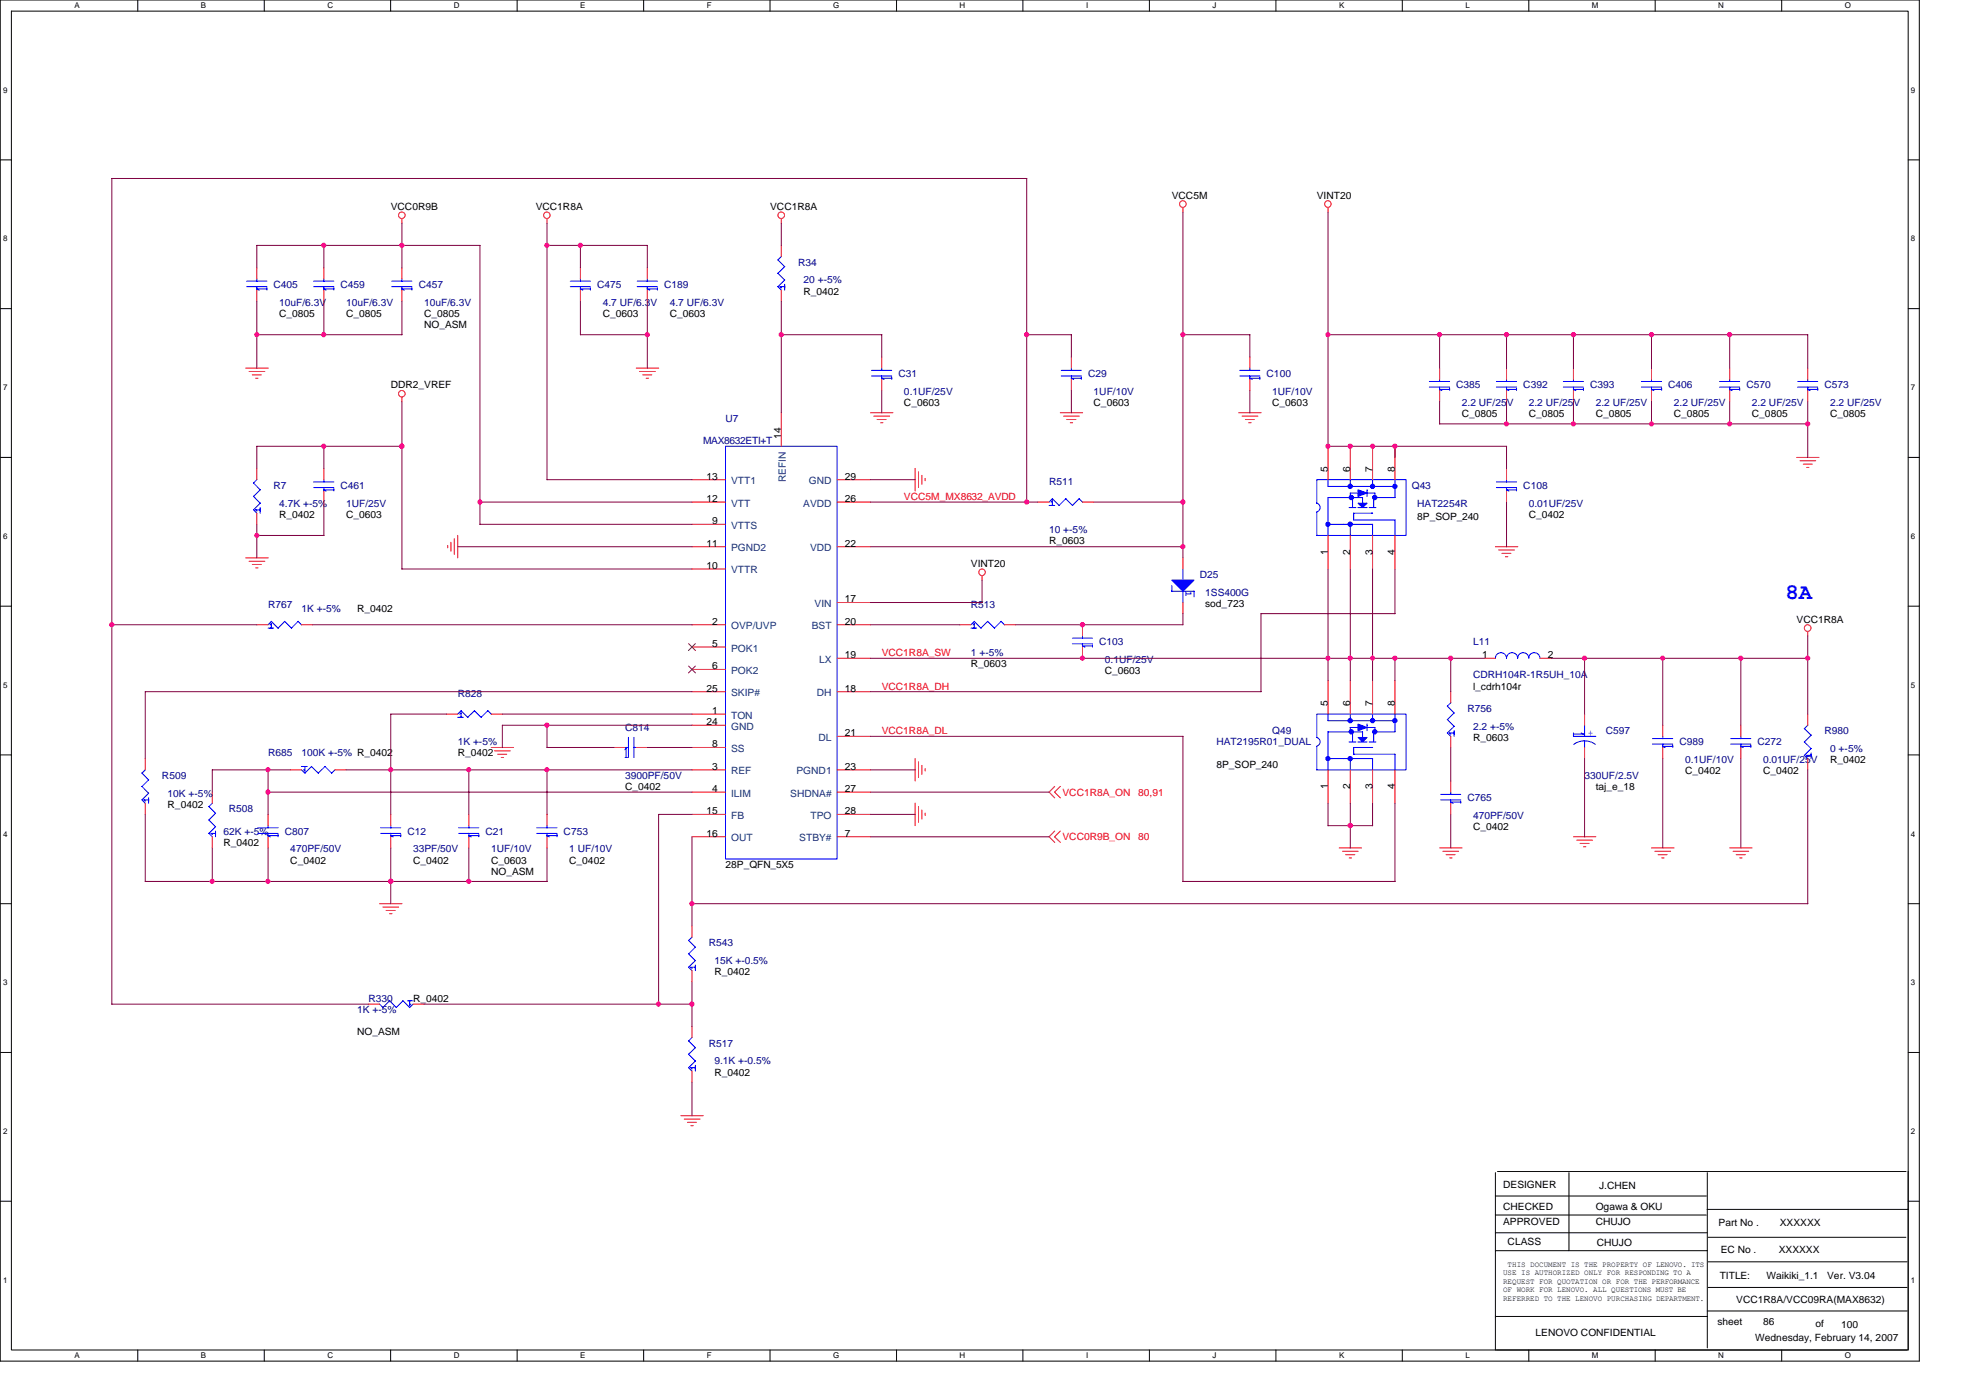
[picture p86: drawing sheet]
<svg xmlns="http://www.w3.org/2000/svg" width="297mm" height="210mm" viewBox="0 0 297 210" stroke-linecap="round" stroke-linejoin="round" font-family="sans-serif">
<defs><g id="words">
<text font-size="3.3" fill="#00f" x="268.3" y="90">8A</text>
<g font-size="1.5">
<text x="176.1" y="29.8">VCC5M</text>
<text x="197.8" y="29.8">VINT20</text>
<text x="58.7" y="31.5">VCC0R9B</text>
<text x="80.5" y="31.5">VCC1R8A</text>
<text x="115.7" y="31.5">VCC1R8A</text>
<text x="41.9" y="47.6">C_0805</text>
<text x="52" y="47.6">C_0805</text>
<text x="63.7" y="47.6">C_0805</text>
<text x="90.6" y="47.6">C_0603</text>
<text x="100.6" y="47.6">C_0603</text>
<text x="120.7" y="44.3">R_0402</text>
<text x="63.7" y="49.3">NO_ASM</text>
<text x="58.7" y="58.4">DDR2_VREF</text>
<text x="117.4" y="65.9" transform="rotate(-90 117.4 65.9)">14</text>
<text x="135.8" y="61">C_0603</text>
<text x="164.3" y="61">C_0603</text>
<text x="191.2" y="61">C_0603</text>
<text x="219.6" y="62.7">C_0805</text>
<text x="229.7" y="62.7">C_0805</text>
<text x="239.8" y="62.7">C_0805</text>
<text x="251.5" y="62.7">C_0805</text>
<text x="263.2" y="62.7">C_0805</text>
<text x="275" y="62.7">C_0805</text>
<text x="199.5" y="70.9" transform="rotate(-90 199.5 70.9)">5</text>
<text x="202.9" y="70.9" transform="rotate(-90 202.9 70.9)">6</text>
<text x="206.2" y="70.9" transform="rotate(-90 206.2 70.9)">7</text>
<text x="209.6" y="70.9" transform="rotate(-90 209.6 70.9)">8</text>
<text x="41.9" y="77.8">R_0402</text>
<text x="52" y="77.8">C_0603</text>
<text x="106.1" y="75.4">12</text>
<text x="106.1" y="72.1">13</text>
<text x="126.9" y="75.4">26</text>
<text x="126.9" y="72.1">29</text>
<text x="229.7" y="77.8">C_0402</text>
<text x="106.1" y="82.1">11</text>
<text x="107" y="78.8">9</text>
<text x="126.9" y="82.1">22</text>
<text x="157.6" y="81.8">R_0603</text>
<text x="199.5" y="83.4" transform="rotate(-90 199.5 83.4)">1</text>
<text x="202.9" y="83.4" transform="rotate(-90 202.9 83.4)">2</text>
<text x="206.2" y="83.4" transform="rotate(-90 206.2 83.4)">3</text>
<text x="209.6" y="83.4" transform="rotate(-90 209.6 83.4)">4</text>
<text x="212.9" y="78.1">8P_SOP_240</text>
<text x="106.1" y="85.5">10</text>
<text x="145.9" y="85.2">VINT20</text>
<text x="53.7" y="91.9">R_0402</text>
<text x="107" y="93.9">2</text>
<text x="126.9" y="90.5">17</text>
<text x="126.9" y="93.9">20</text>
<text x="181.1" y="91.2">sod_723</text>
<text x="269.9" y="93.6">VCC1R8A</text>
<text x="107" y="97.2">5</text>
<text x="107" y="100.6">6</text>
<text x="126.9" y="98.9">19</text>
<text x="145.9" y="100.3">R_0603</text>
<text x="166" y="101.3">C_0603</text>
<text x="222.7" y="98.9">1</text>
<text x="232.5" y="98.9">2</text>
<text x="106.1" y="103.9">25</text>
<text x="107" y="107.3">1</text>
<text x="126.9" y="103.9">18</text>
<text x="199.5" y="106.1" transform="rotate(-90 199.5 106.1)">5</text>
<text x="202.9" y="106.1" transform="rotate(-90 202.9 106.1)">6</text>
<text x="206.2" y="106.1" transform="rotate(-90 206.2 106.1)">7</text>
<text x="209.6" y="106.1" transform="rotate(-90 209.6 106.1)">8</text>
<text x="221.3" y="103.6">l_cdrh104r</text>
<text x="68.8" y="113.7">R_0402</text>
<text x="106.1" y="108.9">24</text>
<text x="107" y="112.3">8</text>
<text x="126.9" y="110.6">21</text>
<text x="221.3" y="111.3">R_0603</text>
<text x="93.9" y="118.7">C_0402</text>
<text x="107" y="115.7">3</text>
<text x="107" y="119">4</text>
<text x="126.9" y="115.7">23</text>
<text x="126.9" y="119">27</text>
<text x="182.8" y="115.3">8P_SOP_240</text>
<text x="199.5" y="118.6" transform="rotate(-90 199.5 118.6)">1</text>
<text x="202.9" y="118.6" transform="rotate(-90 202.9 118.6)">2</text>
<text x="206.2" y="118.6" transform="rotate(-90 206.2 118.6)">3</text>
<text x="209.6" y="118.6" transform="rotate(-90 209.6 118.6)">4</text>
<text x="239.8" y="118.7">taj_e_18</text>
<text x="253.2" y="116.4">C_0402</text>
<text x="264.9" y="116.4">C_0402</text>
<text x="275" y="114.7">R_0402</text>
<text x="25.2" y="121.4">R_0402</text>
<text x="106.1" y="122.3">15</text>
<text x="106.1" y="125.7">16</text>
<text x="126.9" y="125.7">7</text>
<text x="126.9" y="122.3">28</text>
<text x="221.3" y="124.7">C_0402</text>
<text x="33.6" y="127.1">R_0402</text>
<text x="43.6" y="129.8">C_0402</text>
<text x="62.1" y="129.8">C_0402</text>
<text x="73.8" y="129.8">C_0603</text>
<text x="73.8" y="131.4">NO_ASM</text>
<text x="85.5" y="129.8">C_0402</text>
<text x="109" y="130.4">28P_QFN_5X5</text>
<text x="107.3" y="146.5">R_0402</text>
<text x="53.7" y="155.6">NO_ASM</text>
<text x="62.1" y="150.6">R_0402</text>
<text x="107.3" y="161.6">R_0402</text>
<text x="225.8" y="178.5">DESIGNER</text>
<text x="240.3" y="178.7">J.CHEN</text>
<text x="225.8" y="181.7">CHECKED</text>
<text x="225.8" y="184.1">APPROVED</text>
<text x="239.8" y="181.7">Ogawa &amp; OKU</text>
<text x="239.8" y="184.1">CHUJO</text>
<text x="258.2" y="184.3">Part No .</text>
<text x="267.4" y="184.3">XXXXXX</text>
<text x="226.5" y="187.1">CLASS</text>
<text x="239.9" y="187.3">CHUJO</text>
<text x="258.5" y="188.3">EC No .</text>
<text x="267.2" y="188.3">XXXXXX</text>
<text x="258.4" y="192.1">TITLE:</text>
<text x="260.9" y="195.8">VCC1R8A/VCC09RA(MAX8632)</text>
<text x="265.4" y="192.1">Waikiki_1.1</text>
<text x="274.5" y="192.1">Ver. V3.04</text>
<text x="230.7" y="200.7">LENOVO CONFIDENTIAL</text>
<text x="258" y="199.2">sheet</text>
<text x="263.7" y="201.5">Wednesday, February 14, 2007</text>
<text x="264.9" y="199.2">86</text>
<text x="272.8" y="199.3">of</text>
<text x="276.6" y="199.5">100</text>
</g>
<g font-size="1.5" fill="#000080">
<text x="119.9" y="39.9">R34</text>
<text x="41.1" y="43.3">C405</text>
<text x="41.9" y="46">10uF/6.3V</text>
<text x="51.2" y="43.3">C459</text>
<text x="52" y="46">10uF/6.3V</text>
<text x="62.9" y="43.3">C457</text>
<text x="63.7" y="46">10uF/6.3V</text>
<text x="89.7" y="43.3">C475</text>
<text x="90.6" y="46">4.7 UF/6.3V</text>
<text x="99.8" y="43.3">C189</text>
<text x="100.6" y="46">4.7 UF/6.3V</text>
<text x="120.7" y="42.6">20 +-5%</text>
<text x="135" y="56.7">C31</text>
<text x="135.8" y="59.4">0.1UF/25V</text>
<text x="163.5" y="56.7">C29</text>
<text x="164.3" y="59.4">1UF/10V</text>
<text x="190.3" y="56.7">C100</text>
<text x="191.2" y="59.4">1UF/10V</text>
<text x="218.8" y="58.4">C385</text>
<text x="228.9" y="58.4">C392</text>
<text x="238.9" y="58.4">C393</text>
<text x="250.7" y="58.4">C406</text>
<text x="262.4" y="58.4">C570</text>
<text x="274.1" y="58.4">C573</text>
<text x="109" y="63.4">U7</text>
<text x="219.6" y="61">2.2 UF/25V</text>
<text x="229.7" y="61">2.2 UF/25V</text>
<text x="239.8" y="61">2.2 UF/25V</text>
<text x="251.5" y="61">2.2 UF/25V</text>
<text x="263.2" y="61">2.2 UF/25V</text>
<text x="275" y="61">2.2 UF/25V</text>
<text x="105.6" y="66.7">MAX8632ETI+T</text>
<text x="41.1" y="73.4">R7</text>
<text x="41.9" y="76.1">4.7K +-5%</text>
<text x="51.2" y="73.4">C461</text>
<text x="52" y="76.1">1UF/25V</text>
<text x="157.6" y="72.9">R511</text>
<text x="212.1" y="73.4">Q43</text>
<text x="212.9" y="76.1">HAT2254R</text>
<text x="228.9" y="73.4">C108</text>
<text x="229.7" y="76.1">0.01UF/25V</text>
<text x="157.6" y="80.1">10 +-5%</text>
<text x="180.3" y="86.8">D25</text>
<text x="181.1" y="89.5">1SS400G</text>
<text x="40.3" y="91.4">R767</text>
<text x="45.3" y="91.9">1K +-5%</text>
<text x="145.9" y="91.4">R513</text>
<text x="145.9" y="98.6">1 +-5%</text>
<text x="165.2" y="96.9">C103</text>
<text x="166" y="99.6">0.1UF/25V</text>
<text x="221.3" y="96.9">L11</text>
<text x="221.3" y="101.9">CDRH104R-1R5UH_10A</text>
<text x="68.8" y="104.8">R828</text>
<text x="220.5" y="107">R756</text>
<text x="40.3" y="113.7">R685</text>
<text x="45.3" y="113.7">100K +-5% R_0402</text>
<text x="68.8" y="112">1K +-5%</text>
<text x="93.9" y="109.8">C814</text>
<text x="182.8" y="112">HAT2195R01_DUAL</text>
<text x="191.2" y="110.3">Q49</text>
<text x="221.3" y="109.6">2.2 +-5%</text>
<text x="241.3" y="110.3">C597</text>
<text x="252.3" y="112">C989</text>
<text x="264.1" y="112">C272</text>
<text x="274.1" y="110.3">R980</text>
<text x="275" y="113">0 +-5%</text>
<text x="24.3" y="117">R509</text>
<text x="25.2" y="119.7">10K +-5%</text>
<text x="93.9" y="117">3900PF/50V</text>
<text x="238.1" y="117">330UF/2.5V</text>
<text x="253.2" y="114.7">0.1UF/10V</text>
<text x="264.9" y="114.7">0.01UF/25V</text>
<text x="33.6" y="125.4">62K +-5%</text>
<text x="34.4" y="122">R508</text>
<text x="42.8" y="125.4">C807</text>
<text x="61.2" y="125.4">C12</text>
<text x="73" y="125.4">C21</text>
<text x="84.7" y="125.4">C753</text>
<text x="220.5" y="120.4">C765</text>
<text x="221.3" y="123.1">470PF/50V</text>
<text x="43.6" y="128.1">470PF/50V</text>
<text x="62.1" y="128.1">33PF/50V</text>
<text x="73.8" y="128.1">1UF/10V</text>
<text x="85.5" y="128.1">1 UF/10V</text>
<text x="106.5" y="142.2">R543</text>
<text x="107.3" y="144.8">15K +-0.5%</text>
<text x="53.7" y="152.2">1K +-5%</text>
<text x="55.3" y="150.6">R330</text>
<text x="106.5" y="157.2">R517</text>
<text x="107.3" y="159.9">9.1K +-0.5%</text>
</g>
<g font-size="1.5" fill="#004080">
<text x="109.9" y="76.1">VTT</text>
<text x="109.9" y="72.7">VTT1</text>
<text x="118.1" y="72.5" transform="rotate(-90 118.1 72.5)">REFIN</text>
<text x="120.7" y="76.1">AVDD</text>
<text x="121.5" y="72.7">GND</text>
<text x="109.9" y="79.5">VTTS</text>
<text x="109.9" y="82.8">PGND2</text>
<text x="121.7" y="82.8">VDD</text>
<text x="109.9" y="86.2">VTTR</text>
<text x="109.9" y="94.6">OVP/UVP</text>
<text x="122" y="94.6">BST</text>
<text x="122.4" y="91.2">VIN</text>
<text x="109.9" y="97.9">POK1</text>
<text x="109.9" y="101.3">POK2</text>
<text x="123.1" y="99.6">LX</text>
<text x="109.9" y="104.6">SKIP#</text>
<text x="109.9" y="108">TON</text>
<text x="122.7" y="104.6">DH</text>
<text x="109.9" y="109.6">GND</text>
<text x="109.9" y="113">SS</text>
<text x="123" y="111.3">DL</text>
<text x="109.9" y="116.4">REF</text>
<text x="109.9" y="119.7">ILIM</text>
<text x="118.7" y="119.7">SHDNA#</text>
<text x="119.7" y="116.4">PGND1</text>
<text x="109.9" y="123">FB</text>
<text x="121.8" y="123">TPO</text>
<text x="109.9" y="126.4">OUT</text>
<text x="120.1" y="126.4">STBY#</text>
</g>
<g font-size="1.5" fill="#f00">
<text x="135.8" y="75.1">VCC5M_MX8632_AVDD</text>
<text x="132.5" y="98.6">VCC1R8A_SW</text>
<text x="132.5" y="103.6">VCC1R8A_DH</text>
<text x="132.5" y="110.3">VCC1R8A_DL</text>
<text x="159.6" y="119.5">VCC1R8A_ON</text>
<text x="171" y="119.5">80,91</text>
<text x="159.6" y="126.2">VCC0R9B_ON</text>
<text x="171" y="126.2">80</text>
</g>
<g font-size="1.5" fill="#00f">
<text x="178.1" y="88.8" transform="rotate(90 178.1 88.8)">1</text>
<text x="238.6" y="110.5">+</text>
</g>
<g font-size="1.2">
<text x="11.2" y="1.3">A</text>
<text x="30.2" y="1.3">B</text>
<text x="49.2" y="1.3">C</text>
<text x="68.2" y="1.3">D</text>
<text x="87.2" y="1.3">E</text>
<text x="106.2" y="1.3">F</text>
<text x="125.2" y="1.3">G</text>
<text x="144.2" y="1.3">H</text>
<text x="163.2" y="1.3">I</text>
<text x="182.2" y="1.3">J</text>
<text x="201.2" y="1.3">K</text>
<text x="220.2" y="1.3">L</text>
<text x="239.2" y="1.3">M</text>
<text x="258.2" y="1.3">N</text>
<text x="277.2" y="1.3">O</text>
<text x=".5" y="13.9">9</text>
<text x="287.1" y="13.9">9</text>
<text x=".5" y="36.3">8</text>
<text x="287.1" y="36.3">8</text>
<text x=".5" y="58.6">7</text>
<text x="287.1" y="58.6">7</text>
<text x=".5" y="81">6</text>
<text x="287.1" y="81">6</text>
<text x=".5" y="103.3">5</text>
<text x="287.1" y="103.3">5</text>
<text x=".5" y="125.7">4</text>
<text x="287.1" y="125.7">4</text>
<text x=".5" y="148">3</text>
<text x="287.1" y="148">3</text>
<text x=".5" y="170.4">2</text>
<text x="287.1" y="170.4">2</text>
<text x="225.8" y="191.6">USE IS AUTHORIZED ONLY FOR RESPONDING TO A</text>
<text x="226.5" y="190.4">THIS DOCUMENT IS THE PROPERTY OF LENOVO. ITS</text>
<text x=".5" y="192.7">1</text>
<text x="225.8" y="192.9">REQUEST FOR QUOTATION OR FOR THE PERFORMANCE</text>
<text x="225.8" y="194.2">OF WORK FOR LENOVO. ALL QUESTIONS MUST BE</text>
<text x="225.8" y="195.5">REFERRED TO THE LENOVO PURCHASING DEPARTMENT.</text>
<text x="287.1" y="192.7">1</text>
<text x="11.2" y="204.1">A</text>
<text x="30.2" y="204.1">B</text>
<text x="49.2" y="204.1">C</text>
<text x="68.2" y="204.1">D</text>
<text x="87.2" y="204.1">E</text>
<text x="106.2" y="204.1">F</text>
<text x="125.2" y="204.1">G</text>
<text x="144.2" y="204.1">H</text>
<text x="163.2" y="204.1">I</text>
<text x="182.2" y="204.1">J</text>
<text x="201.2" y="204.1">K</text>
<text x="220.2" y="204.1">L</text>
<text x="239.2" y="204.1">M</text>
<text x="258.2" y="204.1">N</text>
<text x="277.2" y="204.1">O</text>
</g>
</g></defs>
<path d="M0 0h288.4v204.5h-288.4zM1.7 1.7h285v201.1h-285z" fill="none" stroke="#000" stroke-width=".15"/>
<g fill="#fff">
<path d="M11.2 .2h.8v1.3h-.8z"/>
<path d="M11.2 203h.8v1.4h-.8z"/>
</g>
<path d="M20.7 0v1.7M20.7 202.8v1.7" fill="none" stroke="#000" stroke-width=".15"/>
<g fill="#fff">
<path d="M30.2 .2h.8v1.3h-.8z"/>
<path d="M30.2 203h.8v1.4h-.8z"/>
</g>
<path d="M39.7 0v1.7M39.7 202.8v1.7" fill="none" stroke="#000" stroke-width=".15"/>
<g fill="#fff">
<path d="M49.2 .2h.8v1.3h-.8z"/>
<path d="M49.2 203h.8v1.4h-.8z"/>
</g>
<path d="M58.7 0v1.7M58.7 202.8v1.7" fill="none" stroke="#000" stroke-width=".15"/>
<g fill="#fff">
<path d="M68.2 .2h.8v1.3h-.8z"/>
<path d="M68.2 203h.8v1.4h-.8z"/>
</g>
<path d="M77.7 0v1.7M77.7 202.8v1.7" fill="none" stroke="#000" stroke-width=".15"/>
<g fill="#fff">
<path d="M87.2 .2h.8v1.3h-.8z"/>
<path d="M87.2 203h.8v1.4h-.8z"/>
</g>
<path d="M96.7 0v1.7M96.7 202.8v1.7" fill="none" stroke="#000" stroke-width=".15"/>
<g fill="#fff">
<path d="M106.2 .2h.7v1.3h-.7z"/>
<path d="M106.2 203h.7v1.4h-.7z"/>
</g>
<path d="M115.7 0v1.7M115.7 202.8v1.7" fill="none" stroke="#000" stroke-width=".15"/>
<g fill="#fff">
<path d="M125.2 .2h.9v1.3h-.9z"/>
<path d="M125.2 203h.9v1.4h-.9z"/>
</g>
<path d="M134.7 0v1.7M134.7 202.8v1.7" fill="none" stroke="#000" stroke-width=".15"/>
<g fill="#fff">
<path d="M144.2 .2h.8v1.3h-.8z"/>
<path d="M144.2 203h.8v1.4h-.8z"/>
</g>
<path d="M153.7 0v1.7M153.7 202.8v1.7" fill="none" stroke="#000" stroke-width=".15"/>
<g fill="#fff">
<path d="M163.2 .2h.3v1.3h-.3z"/>
<path d="M163.2 203h.3v1.4h-.3z"/>
</g>
<path d="M172.7 0v1.7M172.7 202.8v1.7" fill="none" stroke="#000" stroke-width=".15"/>
<g fill="#fff">
<path d="M182.2 .2h.6v1.3h-.6z"/>
<path d="M182.2 203h.6v1.4h-.6z"/>
</g>
<path d="M191.7 0v1.7M191.7 202.8v1.7" fill="none" stroke="#000" stroke-width=".15"/>
<g fill="#fff">
<path d="M201.2 .2h.8v1.3h-.8z"/>
<path d="M201.2 203h.8v1.4h-.8z"/>
</g>
<path d="M210.7 0v1.7M210.7 202.8v1.7" fill="none" stroke="#000" stroke-width=".15"/>
<g fill="#fff">
<path d="M220.2 .2h.6v1.3h-.6z"/>
<path d="M220.2 203h.6v1.4h-.6z"/>
</g>
<path d="M229.7 0v1.7M229.7 202.8v1.7" fill="none" stroke="#000" stroke-width=".15"/>
<g fill="#fff">
<path d="M239.2 .2h.9v1.3h-.9z"/>
<path d="M239.2 203h.9v1.4h-.9z"/>
</g>
<path d="M248.7 0v1.7M248.7 202.8v1.7" fill="none" stroke="#000" stroke-width=".15"/>
<g fill="#fff">
<path d="M258.2 .2h.8v1.3h-.8z"/>
<path d="M258.2 203h.8v1.4h-.8z"/>
</g>
<path d="M267.7 0v1.7M267.7 202.8v1.7" fill="none" stroke="#000" stroke-width=".15"/>
<g fill="#fff">
<path d="M277.2 .2h.9v1.3h-.9z"/>
<path d="M277.2 203h.9v1.4h-.9z"/>
<path d="M.5 12.8h.6v1.4h-.6z"/>
<path d="M287.1 12.8h.7v1.4h-.7z"/>
<path d="M.5 35.2h.6v1.3h-.6z"/>
<path d="M287.1 35.2h.7v1.3h-.7z"/>
</g>
<path d="M0 24h1.7M286.7 24h1.7" fill="none" stroke="#000" stroke-width=".15"/>
<g fill="#fff">
<path d="M.5 57.6h.6v1.3h-.6z"/>
<path d="M287.1 57.6h.7v1.3h-.7z"/>
</g>
<path d="M0 46.4h1.7M286.7 46.4h1.7" fill="none" stroke="#000" stroke-width=".15"/>
<g fill="#fff">
<path d="M.5 79.9h.6v1.3h-.6z"/>
<path d="M287.1 79.9h.7v1.3h-.7z"/>
</g>
<path d="M0 68.7h1.7M286.7 68.7h1.7" fill="none" stroke="#000" stroke-width=".15"/>
<g fill="#fff">
<path d="M.5 102.3h.6v1.3h-.6z"/>
<path d="M287.1 102.3h.7v1.3h-.7z"/>
</g>
<path d="M0 91.1h1.7M286.7 91.1h1.7" fill="none" stroke="#000" stroke-width=".15"/>
<g fill="#fff">
<path d="M.5 124.6h.6v1.3h-.6z"/>
<path d="M287.1 124.6h.7v1.3h-.7z"/>
</g>
<path d="M0 113.4h1.7M286.7 113.4h1.7" fill="none" stroke="#000" stroke-width=".15"/>
<g fill="#fff">
<path d="M.5 147h.6v1.3h-.6z"/>
<path d="M287.1 147h.7v1.3h-.7z"/>
</g>
<path d="M0 135.8h1.7M286.7 135.8h1.7" fill="none" stroke="#000" stroke-width=".15"/>
<g fill="#fff">
<path d="M.5 169.3h.6v1.3h-.6z"/>
<path d="M287.1 169.3h.7v1.3h-.7z"/>
</g>
<path d="M0 158.1h1.7M286.7 158.1h1.7" fill="none" stroke="#000" stroke-width=".15"/>
<g fill="#fff">
<path d="M.5 191.7h.6v1.3h-.6z"/>
<path d="M287.1 191.7h.7v1.3h-.7z"/>
</g>
<g fill="none" stroke="#000" stroke-width=".15">
<path d="M224.7 179.7h31.7M224.7 176.2v26.7M225 176h61.4M235.7 176.2v11.7M256.5 176.2v26.3M286.7 176v26.8M0 180.5h1.7M224.7 182.6h31.7M224.7 185.2h31.8M224.7 187.9h31.8M224.7 197.8h31.8M256.5 181.7h30.2"/>
<path d="M256.5 197h30.1M256.7 189.6h29.8M256.7 185.9h29.7M256.7 193.4h29.8M286.7 180.5h1.7M224.8 202.8h61.7"/>
</g>
<g fill="none" stroke="#f00" stroke-width=".15">
<path d="M60.4 32.9v.6M82.2 32.9v.6M117.4 32.9v.6M117.4 36.9v1.6M177.7 31.2v.7M199.5 31.2v.7M36.9 55.3h3.4M37.4 55.8h2.4M37.9 56.3h1.4M38.4 56.8h.4M38.6 40.2v1.7M38.6 43.6v1.7"/>
<path d="M48.7 40.2v1.7M48.7 43.6v1.7M60.4 40.2v1.7M60.4 43.6v1.7M60.4 59.7v.7M87.2 40.2v1.7M87.2 43.6v1.7M95.6 55.3h3.4M96.1 55.8h2.4M96.6 56.3h1.3M97.1 56.8h.3M97.3 40.2v1.7"/>
<path d="M97.3 43.6v1.7M117.4 43.6v1.7M132.5 53.6v1.7M132.5 57v1.7M161 53.6v1.7M161 57v1.7M187.8 53.6v1.7M187.8 57v1.7M216.3 55.3v1.7M216.3 58.7v1.6M226.4 55.3v1.7M226.4 58.7v1.6"/>
<path d="M236.4 55.3v1.7M236.4 58.7v1.6M248.1 55.3v1.7M248.1 58.7v1.6M259.9 55.3v1.7M259.9 58.7v1.6M271.6 55.3v1.7M271.6 58.7v1.6M38.6 70.4v1.7M38.6 77.1v1.7M48.7 70.4v1.7M48.7 73.8v1.6"/>
<path d="M104 75.4h5M104 78.8h5M104 72.1h5M117.4 62v5.1M125.8 75.4h5M125.8 72.1h5M130.8 62h3.4M131.3 62.5h2.4M131.8 63h1.3M132.3 63.5h.4M137.5 70.4v3.4M138 70.9v2.4"/>
<path d="M138.5 71.4v1.4M139 71.9v.3M155.9 75.4h1.7M159.3 62h3.4M159.8 62.5h2.4M160.3 63h1.3M160.8 63.5h.4M162.6 75.4h1.7M186.1 62h3.4M186.6 62.5h2.4M187.1 63h1.4M187.6 63.5h.4"/>
<path d="M199.5 67.1v5M202.9 67.1v5M206.2 67.1v5M209.6 67.1v5M226.4 70.4v1.7M226.4 73.8v1.6M269.9 68.7h3.4M270.4 69.2h2.4M270.9 69.7h1.4M271.4 70.2h.4M36.9 83.8h3.4M37.4 84.3h2.4"/>
<path d="M37.9 84.8h1.4M38.4 85.3h.4M38.6 93.9h1.7M45.3 93.9h1.7M67.3 82v.3M67.8 81.5v1.3M68.3 80.9v2.4M68.8 80.4v3.4M104 82.1h5M104 93.9h5M104 97.2h5M104 85.5h5"/>
<path d="M125.8 82.1h5M125.8 93.9h5M125.8 98.9h5M125.8 90.5h5M144.2 93.9h1.7M147.5 86.5v.7M150.9 93.9h1.7M162.6 93.9v1.6M162.6 97.2v1.7M177.7 83.8v1.7M177.7 90.5v1.7M199.5 80.5v5"/>
<path d="M202.9 80.5v5M206.2 80.5v5M209.6 80.5v5M223 98.9h1.7M224.7 82.1h3.3M225.2 82.6h2.3M225.7 83.1h1.3M226.2 83.7h.3M231.4 98.9h1.7M271.6 94.9v.7M21.8 114v1.7M31.9 119v1.7"/>
<path d="M43.6 115.7h1.7M50.3 115.7h1.7M67.1 107.3h1.7M73.8 112.3h3.4M73.8 107.3h1.7M74.3 112.8h2.4M74.8 113.3h1.3M75.3 113.8h.4M92.2 112.3h1.7M95.6 112.3h1.7M104 112.3h5M104 115.7h5"/>
<path d="M104 107.3h5M104 119h5M104 100.6h5M104 103.9h5M104 109h5M125.8 115.7h5M125.8 119h5M125.8 103.9h5M125.8 110.6h5M137.5 114v3.3M138 114.5v2.3M138.5 115v1.4"/>
<path d="M139 115.5v.3M158.5 118.2l-.9 .8 .9 .9M159.3 118.2l-.8 .8 .8 .9M199.5 102.3v5M199.5 115.7v5M202.9 102.3v5M202.9 115.7v5M206.2 102.3v5M206.2 115.7v5M209.6 102.3v5M209.6 115.7v5M218 103.9v1.7"/>
<path d="M218 110.6v1.7M218 117.3v1.7M238.1 107.3v1.7M238.1 112.3v1.7M249.8 109v1.6M249.8 112.3v1.7M261.6 109v1.6M261.6 112.3v1.7M271.6 107.3v1.7M271.6 114v1.7M21.8 120.7v1.7M31.9 125.7v1.7"/>
<path d="M40.3 122.4v1.7M40.3 125.7v1.7M57 135.8h3.4M57.5 136.3h2.4M58 136.8h1.4M58.5 137.3h.4M58.7 122.4v1.7M58.7 125.7v1.7M70.4 122.4v1.7M70.4 125.7v1.7M82.2 122.4v1.7M82.2 125.7v1.7"/>
<path d="M104 125.7h5M104 139.1v1.7M104 122.4h5M125.8 125.7h5M125.8 122.4h5M137.5 120.7v3.4M138 121.2v2.3M138.5 121.7v1.4M139 122.2v.3M158.5 124.9l-.9 .8 .9 .9M159.3 124.9l-.8 .8 .8 .9M201.2 127.4h3.4"/>
<path d="M201.7 127.9h2.4M202.2 128.4h1.4M202.7 128.9h.4M216.3 127.4h3.4M216.8 127.9h2.4M217.3 128.4h1.3M217.8 128.9h.4M218 120.7v1.7M236.4 125.7h3.4M236.9 126.2h2.4M237.4 126.7h1.4M237.9 127.2h.4"/>
<path d="M248.1 127.4h3.4M248.6 127.9h2.4M249.1 128.4h1.4M249.7 128.9h.3M259.9 127.4h3.3M260.4 127.9h2.3M260.9 128.4h1.3M261.4 128.9h.3M55.3 150.9h1.7M62.1 150.9h1.6M104 145.8v1.7M104 154.2v1.7"/>
<path d="M102.3 167.6h3.4M102.8 168.1h2.4M103.3 168.6h1.3M103.8 169.1h.4M104 160.9v1.7"/>
<circle cx="60.4" cy="32.3" r=".49"/>
<circle cx="82.2" cy="32.3" r=".49"/>
<circle cx="117.4" cy="32.3" r=".49"/>
<circle cx="177.7" cy="30.7" r=".5"/>
<circle cx="199.5" cy="30.7" r=".49"/>
<circle cx="60.4" cy="59.2" r=".49"/>
<circle cx="147.5" cy="86" r=".49"/>
<circle cx="271.6" cy="94.4" r=".5"/>
</g>
<g fill="none" stroke="#00f" stroke-width=".15">
<path d="M116.9 39l1 1.1M117.4 38.5l-.5 .6M37.1 42.2h3M37.1 43.1h3M38.6 41.9v.4M38.6 43.1v.5M40.1 43.4h-1.5l.3 .2M40.1 43.2v.4M47.1 42.2h3.1M47.1 43.1h3.1M48.7 41.9v.4M48.7 43.1v.5"/>
<path d="M50.2 43.2v.4M50.2 43.4h-1.6l.4 .2M58.9 42.2h3M58.9 43.1h3M60.4 43.4h1.5M60.4 41.9v.4M60.4 43.1v.5M60.4 43.4l.3 .2M61.9 43.2v.4M85.7 42.2h3M85.7 43.1h3M87.2 43.4h1.5"/>
<path d="M87.2 41.9v.4M87.2 43.1v.5M87.2 43.4l.4 .2M88.7 43.2v.4M95.7 42.2h3.1M95.7 43.1h3.1M97.3 41.9v.4M97.3 43.1v.5M98.8 43.4h-1.6l.4 .2M98.8 43.2v.4M116.9 41l1 1.1-1 1M116.9 43.1l.5 .5"/>
<path d="M117.2 43.1h.7M117.2 43.1l.2 .2M117.9 42.7v.9M117.9 40l-1 1.1M130.9 55.6h3.1M130.9 56.5h3.1M132.5 56.8h1.5M132.5 55.3v.4M132.5 56.5v.5M132.5 56.8l.3 .2M134 56.6v.4M159.4 55.6h3.1"/>
<path d="M159.4 56.5h3.1M161 55.3v.4M161 56.5v.5M162.5 56.8h-1.6l.4 .2M162.5 56.6v.4M186.3 55.6h3M186.3 56.5h3M187.8 55.3v.4M187.8 56.5v.5M189.3 56.8h-1.5l.3 .2M189.3 56.6v.4M214.8 57.3h3"/>
<path d="M214.8 58.2h3M216.3 57v.3M216.3 58.1v.6M217.8 58.5h-1.5l.3 .2M217.8 58.3v.4M224.8 57.3h3.1M224.8 58.2h3.1M226.4 57v.3M226.4 58.1v.6M227.9 58.5h-1.6l.4 .2M227.9 58.3v.4M234.9 57.3h3"/>
<path d="M234.9 58.2h3M236.4 58.5h1.5M236.4 57v.3M236.4 58.1v.6M236.4 58.5l.4 .2M237.9 58.3v.4M246.6 57.3h3.1M246.6 58.2h3.1M248.1 58.5h1.6M248.1 57v.3M248.1 58.1v.6M248.1 58.5l.4 .2"/>
<path d="M249.7 58.3v.4M258.4 57.3h3M258.4 58.2h3M259.9 58.5h1.5M259.9 57v.3M259.9 58.1v.6M259.9 58.5l.3 .2M261.4 58.3v.4M270.1 57.3h3M270.1 58.2h3M271.6 58.5h1.5M271.6 57v.3"/>
<path d="M271.6 58.1v.6M271.6 58.5l.4 .2M273.1 58.3v.4M38.1 74.6l1 1M38.4 76.6h.7M38.4 76.6l.2 .2M38.6 72.1l-.5 .5 1 1-1 1M39.1 76.2v.9M39.1 75.6l-1 1 .5 .5M47.1 72.4h3.1M47.1 73.3h3.1M48.7 72.1v.3"/>
<path d="M48.7 73.2v.6M50.2 73.6h-1.6l.4 .2M50.2 73.4v.4M109 67.1h16.8v62h-16.8zM157.6 75.9h.9M158.1 74.9l1 1.1M158.1 75.2v.7M158.1 75.3l-.2 .2M158.1 74.9l-.5 .5M160.1 74.9l1.1 1.1M160.1 74.9l-1 1M162.1 74.9l.6 .6"/>
<path d="M162.2 74.9l-1.1 1M197.9 76.9a.67 .67 0 0 0 .4-.7 .67 .67 0 0 0-.5-.6v-3.5h13.5v8.4h-13.5v-3.6M199.5 78.8h6.7M199.5 72.1v1h10.1M202.7 76.3h1M202.9 72.1v1M202.9 79.1v1.4M203.2 74.7v1.6M203.4 77.1h2.8M203.4 77.1v1h6.2v2.4M204 76.3h1.4M204 74.1h-1.1v.7"/>
<path d="M204.7 75.6v-.9l-5.2 .1v5.7M205.4 73.6v1M205.4 74.1h1.2M205.7 76.3h1M206.2 72.1v1M206.2 78.8v1.7M206.6 74.1v.7M209.6 72.1v2.7l-3.2-.1v1.6M224.8 72.4h3.1M224.8 73.3h3.1M226.4 72.1v.3M226.4 73.2v.6"/>
<path d="M227.9 73.6h-1.6l.4 .2M227.9 73.4v.4M40.3 94.4h.8M40.8 93.4l1 1M40.8 93.7v.7M40.8 93.7l-.2 .2M40.8 93.3l-.5 .6M42.8 93.3l-1 1.1M44.8 93.4l.5 .5M44.8 93.3l-1 1.1-1-1M145.9 94.4h.8M146.4 93.7v.7"/>
<path d="M146.4 93.7l-.2 .2M146.4 93.3l-.5 .6M148.4 93.3l-1 1.1-1-1M150.4 93.4l.5 .5M150.4 93.3l-1 1.1-1-1M161.1 95.9h3M161.1 96.7h3M162.6 97h1.5M162.6 95.5v.4M162.6 96.7v.5M162.6 97l.4 .2M164.1 96.9v.3"/>
<path d="M176.1 88l-.1 .8h3.4v.9M177.7 85.5v1.7M177.7 88.8v1.8M224.7 98.9a.84 .84 0 0 1 .8-.8 .84 .84 0 0 1 .9 .8 .84 .84 0 0 1 .8-.8 .84 .84 0 0 1 .8 .8 .84 .84 0 0 1 .9-.8 .84 .84 0 0 1 .8 .8 .84 .84 0 0 1 .8-.8 .84 .84 0 0 1 .9 .8M21.3 118.2l1 1M21.3 116.1l1 1.1M21.8 115.7l-.5 .5M22.3 119.8v.9M22.3 119.2l-1 1M22.3 117.2l-1 1M45.3 115.7l.5 .5M45.3 115.2h.9"/>
<path d="M45.6 115.7l.2 .1M45.8 115.2v.7M48.8 115.2l1 1M48.8 115.1l-1 1.1-1-1.1-1 1.1M50.4 115.7l-.6 .5M68.8 107.8h.8M69.3 106.8l1 1M69.3 107.1v.7M69.3 107.1l-.2 .2M69.3 106.8l-.5 .5M71.3 106.8l1 1M71.3 106.8l-1 1"/>
<path d="M73.3 106.8l.5 .5M73.3 106.8l-1 1M93.9 112.3h.5M93.9 113.8h.4M94.1 112.3v1.5M94.1 112.3l-.2 .4M94.4 110.8v3M95.2 112.3h.4M95.2 110.8v3M197.9 112.1a.67 .67 0 0 0 .4-.7 .67 .67 0 0 0-.5-.6v-3.5h13.5v8.4h-13.5v-3.6M199.5 114h6.7M199.5 107.3v1h10.1"/>
<path d="M202.7 111.5h1M202.9 107.3v1M202.9 114.3v1.4M203.2 109.9v1.6M203.4 112.3h2.8M203.4 112.3v1M203.4 113.3h6.2v2.4M204 111.5h1.4M204 109.3h-1.1v.7M204.7 110.8v-.9l-5.2 .1v5.7M205.4 108.8v1M205.4 109.3h1.2"/>
<path d="M205.7 111.5h1M206.2 107.3v1M206.2 114v1.7M206.6 109.3v.7M209.6 107.3v2.7l-3.2-.1v1.6M216.4 119.4h3.1M217.4 106.1l1.1 1M217.4 110.1l.6 .5M218 119v.4M218 105.6l-.5 .5M218.5 110.1h-.7l.2 .2M218.5 109.8v.8"/>
<path d="M218.5 107.1l-1.1 1 1.1 1-1 1M236.4 110.1v.6M236.4 110.6h3.4M236.4 111.8a2.71 2.71 0 0 1 1.7-.5 2.62 2.62 0 0 1 1.6 .5M237.6 110.1l.3 .2h-1.5M238.1 109v1.7M238.1 111.3v1M248.3 111h3M248.3 111.8h3M249.8 110.6v.4M249.8 111.8v.5M251.3 112.1h-1.5l.4 .2"/>
<path d="M251.3 112v.3M260 111h3.1M260 111.8h3.1M261.6 110.6v.4M261.6 111.8v.5M263.1 112.1h-1.6l.4 .2M263.1 112v.3M271.1 111.5l1 1M271.1 109.5l1 1M271.1 113.5l.5 .5M271.6 108.9l-.5 .6M272.1 113.5h-.7l.2 .2"/>
<path d="M272.1 113.1v.9M272.1 112.5l-1 1M272.1 110.4l-1 1.1M21.3 120.2l.5 .5M22.3 120.2h-.7l.2 .2M31.4 123.2l1 1M31.4 121.2l1 1M31.4 125.2l.5 .5M31.7 125.2h.7M31.7 125.2l.2 .2M31.9 120.7l-.5 .5M32.4 124.9v.8"/>
<path d="M32.4 124.2l-1 1M32.4 122.2l-1 1M38.7 124.4h3.1M38.7 125.2h3.1M40.3 124.1v.3M40.3 125.2v.5M41.8 125.6h-1.5l.3 .2M41.8 125.4v.3M57.2 124.4h3M57.2 125.2h3M58.7 124.1v.3M58.7 125.2v.5"/>
<path d="M60.2 125.6h-1.5l.4 .2M60.2 125.4v.3M68.9 124.4h3M68.9 125.2h3M70.4 124.1v.3M70.4 125.2v.5M71.9 125.6h-1.5l.4 .2M71.9 125.4v.3M80.6 124.4h3.1M80.6 125.2h3.1M82.2 125.6h1.5M82.2 124.1v.3"/>
<path d="M82.2 125.2v.5M82.2 125.6l.3 .2M83.7 125.4v.3M216.4 120.2h3.1M217.9 120.5h1.6M218 120.2v.5M218 120.5l.3 .2M219.5 120.3v.4M57 150.9l.5 .5M58.5 150.3l1 1.1M58.5 150.4l-1 1M61.2 150.4h.9"/>
<path d="M61.5 151.4l-1-1.1-1 1.1M61.5 150.4v.7M61.7 150.9l-.2 .1M62.1 150.9l-.6 .5M103.4 143.3l1.1 1M103.4 141.3l1.1 1M103.4 156.4l1.1 1M104 140.8l-.5 .5M104 155.9l-.5 .5M104.5 145.3h-.7l.2 .2M104.5 145v.8M104.5 144.3l-1 1 .5 .5"/>
<path d="M104.5 142.3l-1 1M104.5 159.4l-1 1M104.5 157.4l-1.1 1 1.1 1M103.4 160.4l.6 .5M104.5 160.1v.8M104.5 160.4h-.7l.2 .2"/>
</g>
<g fill="#00f" stroke="#00f" stroke-width=".15">
<path d="M204 110.8h1.4l-.7 .7z" fill-rule="evenodd"/>
<path d="M204 108.8l1.4 .5-1.4 .5z" fill-rule="evenodd"/>
<path d="M176.1 87.2h3.3l-1.7 1.6z" fill-rule="evenodd"/>
<path d="M204 75.6h1.4l-.7 .7z" fill-rule="evenodd"/>
<path d="M204 73.6l1.4 .5-1.4 .5z" fill-rule="evenodd"/>
<circle cx="202.9" cy="114" r=".33"/>
<circle cx="206.2" cy="108.3" r=".32"/>
<circle cx="202.9" cy="108.3" r=".33"/>
<circle cx="209.6" cy="108.3" r=".33"/>
<circle cx="206.5" cy="109.9" r=".33"/>
<circle cx="203" cy="109.9" r=".33"/>
<circle cx="199.5" cy="114" r=".32"/>
<circle cx="202.9" cy="78.8" r=".33"/>
<circle cx="206.2" cy="73.1" r=".32"/>
<circle cx="202.9" cy="73.1" r=".33"/>
<circle cx="209.6" cy="73.1" r=".33"/>
<circle cx="206.5" cy="74.7" r=".33"/>
<circle cx="203" cy="74.7" r=".33"/>
<circle cx="199.5" cy="78.8" r=".33"/>
</g>
<path d="M103.5 96.7l1 1M104.5 96.7l-1.1 1M103.5 100.1l1 1M104.5 100.1l-1.1 1" fill="none" stroke="#804000" stroke-width=".15"/>
<g fill="none" stroke="#800040" stroke-width=".15">
<path d="M48.7 36.9v3.4M60.4 33.5v6.8M82.2 36.9h15.1M82.2 33.5v38.6h21.8M87.2 36.9v3.4M97.3 36.9v3.4M117.4 33.5v3.4M177.7 31.9v51.9M199.5 31.9v35.2M38.6 40.3v-3.4h33.5v41.9M38.6 45.3v10M48.7 45.3v5"/>
<path d="M60.4 45.3v5h-21.8M87.2 45.3v5h10.1M97.3 45.3v10M117.4 50.3h15.1M117.4 45.3v16.7M132.5 50.3v3.4M132.5 58.7v3.3M154.3 50.3h6.7M161 50.3v3.4M161 58.7v3.3M177.7 50.3h10.1M187.8 50.3v3.4"/>
<path d="M187.8 58.7v3.3M199.5 50.3h72.1M216.3 50.3v5M226.4 50.3v5M236.4 50.3v5M248.1 50.3v5M259.9 50.3v5M271.6 50.3v5M38.6 78.8v5M48.7 67.1v3.3M48.7 75.4v5.1M60.4 60.3v25.2"/>
<path d="M60.4 67.1h-21.8v3.3M72.1 78.8h31.9M72.1 75.4h31.9M130.8 72.1h6.7M130.8 75.4h25.2M154.3 75.5v-48.7h-137.5v124.1h38.6M164.3 75.4h13.5M199.5 67.1h26.9M209.6 67.1v1.6M216.3 60.3v3.4h55.3M226.4 60.3v3.4M226.4 67.1v3.3"/>
<path d="M226.4 75.4v6.8M236.4 60.3v3.4M248.1 60.3v3.4M259.9 60.3v3.4M271.6 60.3v8.4M16.8 93.9h21.8M38.6 80.5h10.1M47 93.9h57M60.4 85.5h43.6M68.8 82.1h35.2M130.8 82.1h47M130.8 93.9h13.4"/>
<path d="M130.8 90.5h16.8M130.8 98.9h92.2M147.5 87.2v3.4M177.7 92.2v1.7h-25.1M199.5 85.5v16.8M202.9 85.5v16.8M206.2 85.5v16.8M209.6 85.5v6.7h-20.1v11.7h-58.7M209.6 98.9v3.4M218 98.9v5M233.1 98.9h38.5M238.1 98.9v8.4"/>
<path d="M249.8 98.9v10.1M261.6 98.9v10.1M271.6 95.5v11.8M40.3 119h63.7M40.3 115.7v6.7M43.6 115.7h-11.7v3.3M52 115.7h52M67.1 107.3h-8.4v15.1M70.4 115.7v6.7M75.5 107.3h28.5M82.2 109v3.3M82.2 115.7v6.7"/>
<path d="M82.2 112.3h10.1M97.3 112.3h6.7M104 103.9h-82.2v10.1M104 109h-28.5v3.3M130.8 110.6h46.9v21.9l31.9-.1v-11.7M130.8 119h26.8M130.8 115.7h6.7M218 112.3v5.1M238.1 114v11.8M249.8 114v13.4M261.6 114v13.4M271.6 115.7v20.1"/>
<path d="M21.8 122.4v10.1l60.4-.1M31.9 127.4v5.1M40.3 127.4v5.1M58.7 127.4v8.4M70.4 127.4v5.1M82.2 127.4v5.1M104 125.7v13.4M104 135.8h167.6M104 122.4h-5v28.5M130.8 122.4h6.7M130.8 125.7h26.8M199.5 120.7v3.4h6.7"/>
<path d="M202.9 120.7v6.7M206.2 120.7v3.4M218 122.4v5M63.7 150.9h40.3M104 147.5v6.7M104 162.6v5.1"/>
</g>
<g fill="#f0f" stroke="#f0f" stroke-width=".15">
<circle cx="60.4" cy="36.9" r=".33"/>
<circle cx="226.3" cy="50.3" r=".33"/>
<circle cx="40.2" cy="119" r=".32"/>
<circle cx="117.4" cy="50.3" r=".33"/>
<circle cx="199.5" cy="50.3" r=".33"/>
<circle cx="40.3" cy="115.7" r=".32"/>
<circle cx="104" cy="135.8" r=".33"/>
<circle cx="104" cy="150.9" r=".33"/>
<circle cx="87.2" cy="36.9" r=".33"/>
<circle cx="82.2" cy="115.7" r=".32"/>
<circle cx="177.7" cy="75.4" r=".33"/>
<circle cx="60.4" cy="67" r=".33"/>
<circle cx="72.1" cy="75.4" r=".32"/>
<circle cx="259.9" cy="50.3" r=".33"/>
<circle cx="58.7" cy="115.7" r=".33"/>
<circle cx="70.4" cy="115.7" r=".33"/>
<circle cx="98.9" cy="150.9" r=".32"/>
<circle cx="48.6" cy="50.3" r=".32"/>
<circle cx="48.6" cy="36.9" r=".32"/>
<circle cx="177.7" cy="82.1" r=".33"/>
<circle cx="82.2" cy="36.9" r=".32"/>
<circle cx="177.7" cy="50.3" r=".33"/>
<circle cx="48.6" cy="67" r=".32"/>
<circle cx="154.2" cy="75.4" r=".33"/>
<circle cx="16.8" cy="93.9" r=".33"/>
<circle cx="154.2" cy="50.3" r=".33"/>
<circle cx="162.6" cy="93.9" r=".33"/>
<circle cx="162.6" cy="98.9" r=".33"/>
<circle cx="271.6" cy="98.9" r=".33"/>
<circle cx="259.9" cy="63.7" r=".33"/>
<circle cx="248.1" cy="63.7" r=".32"/>
<circle cx="226.3" cy="63.7" r=".33"/>
<circle cx="236.4" cy="63.7" r=".33"/>
<circle cx="82.2" cy="109" r=".32"/>
<circle cx="271.6" cy="63.7" r=".33"/>
<circle cx="216.3" cy="50.3" r=".32"/>
<circle cx="31.9" cy="132.4" r=".32"/>
<circle cx="236.4" cy="50.3" r=".33"/>
<circle cx="58.7" cy="132.4" r=".33"/>
<circle cx="38.6" cy="50.3" r=".32"/>
<circle cx="38.6" cy="80.5" r=".32"/>
<circle cx="248.1" cy="50.3" r=".32"/>
<circle cx="199.5" cy="67" r=".33"/>
<circle cx="70.4" cy="132.4" r=".33"/>
<circle cx="97.3" cy="50.3" r=".32"/>
<circle cx="40.3" cy="132.4" r=".32"/>
<circle cx="209.6" cy="67" r=".33"/>
<circle cx="202.9" cy="67" r=".33"/>
<circle cx="199.5" cy="98.9" r=".32"/>
<circle cx="202.9" cy="124" r=".33"/>
<circle cx="202.9" cy="98.9" r=".33"/>
<circle cx="206.2" cy="98.9" r=".32"/>
<circle cx="209.6" cy="98.9" r=".33"/>
<circle cx="218" cy="98.9" r=".33"/>
<circle cx="238.1" cy="98.9" r=".33"/>
<circle cx="261.5" cy="98.9" r=".33"/>
<circle cx="249.8" cy="98.9" r=".32"/>
<circle cx="206.2" cy="67" r=".32"/>
</g>
<use href="#words"/>
</svg>
